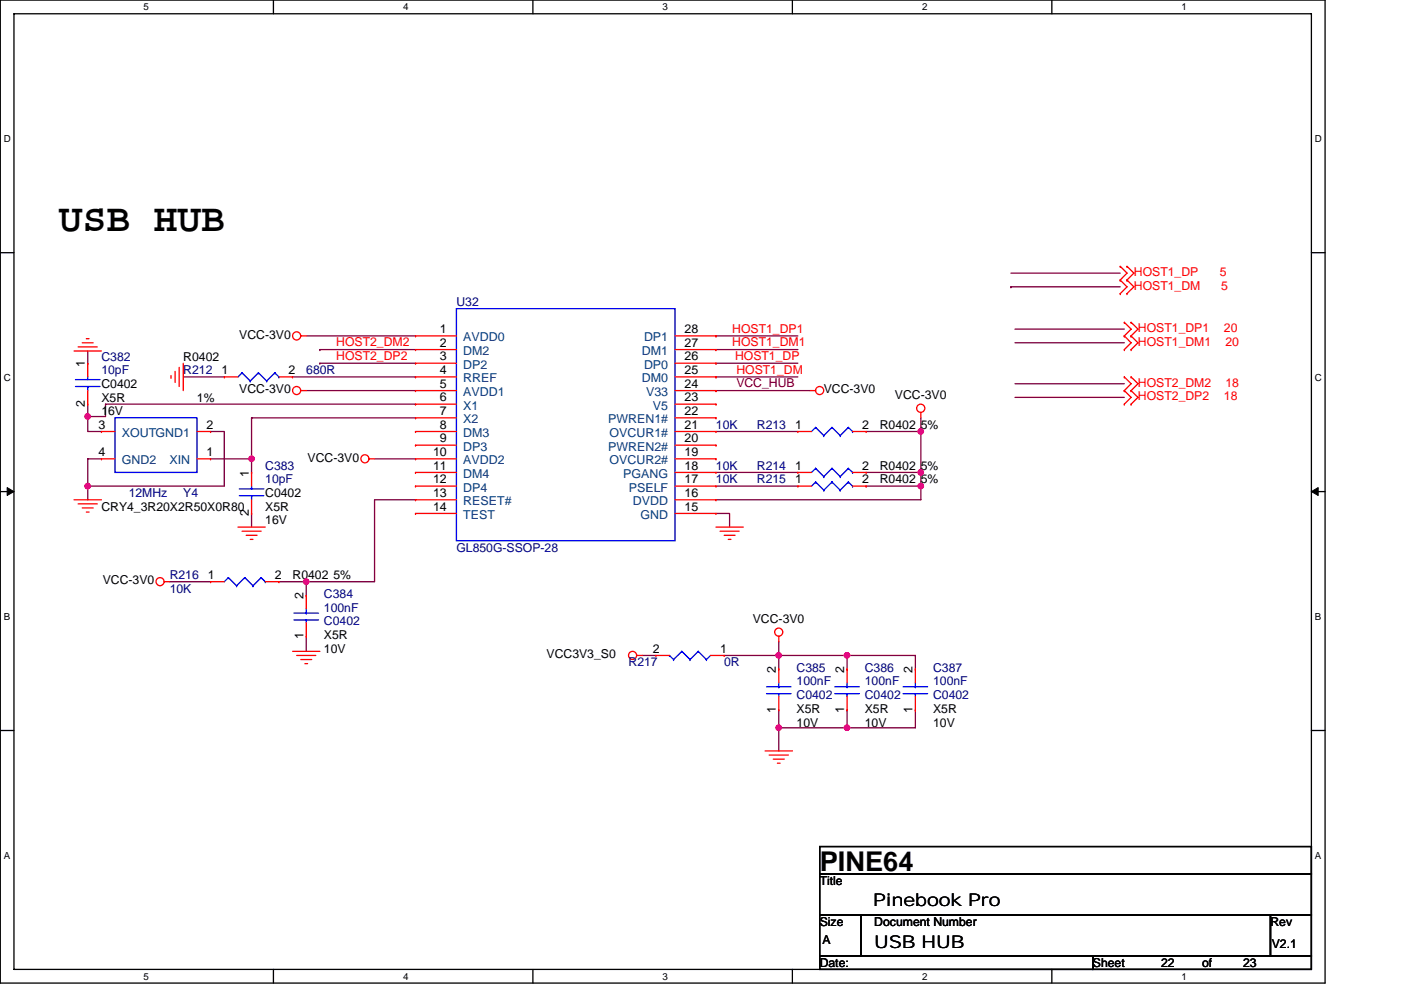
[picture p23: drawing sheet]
<svg xmlns="http://www.w3.org/2000/svg" width="297mm" height="210mm" viewBox="0 0 297 210" stroke-linecap="round" stroke-linejoin="round" font-family="sans-serif">
<defs><g id="words">
<text font-size="8.4" x="12.5" y="49">USB HUB</text>
<text font-size="5.8" x="173.8" y="184.8">PINE64</text>
<g font-size="3.7">
<text x="185.1" y="192.1">Pinebook Pro</text>
<text x="185.4" y="201.1">USB HUB</text>
</g>
<g font-size="2.6" fill="#f00">
<text x="240.4" y="58.5">HOST1_DP</text>
<text x="258.6" y="58.5">5</text>
<text x="240.4" y="61.4">HOST1_DM</text>
<text x="258.9" y="61.4">5</text>
<text x="155.3" y="70.6">HOST1_DP1</text>
<text x="241.3" y="70.4">HOST1_DP1</text>
<text x="259.5" y="70.4">20</text>
<text x="71.3" y="73.5">HOST2_DM2</text>
<text x="71.3" y="76.4">HOST2_DP2</text>
<text x="155.3" y="73.5">HOST1_DM1</text>
<text x="155.8" y="76.4">HOST1_DP</text>
<text x="241.3" y="73.3">HOST1_DM1</text>
<text x="259.8" y="73.3">20</text>
<text x="156.1" y="79.3">HOST1_DM</text>
<text x="241.3" y="82">HOST2_DM2</text>
<text x="259.8" y="82">18</text>
<text x="241.3" y="84.9">HOST2_DP2</text>
<text x="259.5" y="84.9">18</text>
</g>
<g font-size="2.6" fill="#000080">
<text x="96.8" y="64.9">U32</text>
<text x="21.5" y="76.5">C382</text>
<text x="21.5" y="79.4">10pF</text>
<text x="38.9" y="79.4">R212</text>
<text x="64.9" y="79.4">680R</text>
<text x="151.8" y="91">10K</text>
<text x="160.5" y="91">R213</text>
<text x="56.2" y="99.7">C383</text>
<text x="151.8" y="99.7">10K</text>
<text x="160.5" y="99.7">R214</text>
<text x="27.3" y="105.4">12MHz</text>
<text x="38.9" y="105.4">Y4</text>
<text x="56.2" y="102.5">10pF</text>
<text x="151.8" y="102.5">10K</text>
<text x="160.5" y="102.5">R215</text>
<text x="96.8" y="117">GL850G-SSOP-28</text>
<text x="36" y="122.8">R216</text>
<text x="36" y="125.7">10K</text>
<text x="68.7" y="126.9">C384</text>
<text x="68.7" y="129.8">100nF</text>
<text x="68.7" y="132.7">C0402</text>
<text x="133.3" y="141.4">R217</text>
<text x="153.5" y="141.4">0R</text>
<text x="168.9" y="142.5">C385</text>
<text x="183.4" y="142.5">C386</text>
<text x="197.8" y="142.5">C387</text>
<text x="168.9" y="145.4">100nF</text>
<text x="168.9" y="148.3">C0402</text>
<text x="183.4" y="145.4">100nF</text>
<text x="183.4" y="148.3">C0402</text>
<text x="197.8" y="145.4">100nF</text>
<text x="197.8" y="148.3">C0402</text>
</g>
<g font-size="2.6">
<text x="50.7" y="71.8">VCC-3V0</text>
<text x="93.3" y="70.7">1</text>
<text x="145.1" y="70.7">28</text>
<text x="18" y="77.9" transform="rotate(-90 18 77.9)">1</text>
<text x="38.9" y="76.5">R0402</text>
<text x="93.3" y="73.6">2</text>
<text x="93.3" y="76.5">3</text>
<text x="145.1" y="73.6">27</text>
<text x="145.1" y="76.5">26</text>
<text x="21.5" y="82.3">C0402</text>
<text x="47" y="79.4">1</text>
<text x="50.7" y="83.4">VCC-3V0</text>
<text x="61.2" y="79.4">2</text>
<text x="93.3" y="82.3">5</text>
<text x="93.3" y="79.4">4</text>
<text x="145.1" y="82.3">24</text>
<text x="145.1" y="79.4">25</text>
<text x="174.7" y="83.4">VCC-3V0</text>
<text x="18" y="86.3" transform="rotate(-90 18 86.3)">2</text>
<text x="21.5" y="85.2">X5R</text>
<text x="21.5" y="88.1">16V</text>
<text x="41.8" y="85.2">1%</text>
<text x="93.3" y="88">7</text>
<text x="93.3" y="85.1">6</text>
<text x="145.1" y="88">22</text>
<text x="145.1" y="85.1">23</text>
<text x="189.7" y="84.6">VCC-3V0</text>
<text x="20.9" y="90.9">3</text>
<text x="43.8" y="90.9">2</text>
<text x="93.3" y="90.9">8</text>
<text x="93.3" y="93.8">9</text>
<text x="145.1" y="90.9">21</text>
<text x="145.1" y="93.8">20</text>
<text x="168.6" y="90.9">1</text>
<text x="182.8" y="90.9">2</text>
<text x="186.5" y="91">R0402 5%</text>
<text x="20.9" y="96.7">4</text>
<text x="43.8" y="96.7">1</text>
<text x="52.7" y="101.1" transform="rotate(-90 52.7 101.1)">1</text>
<text x="65.2" y="97.9">VCC-3V0</text>
<text x="91.8" y="96.7">10</text>
<text x="91.8" y="99.6">11</text>
<text x="145.1" y="96.7">19</text>
<text x="145.1" y="99.6">18</text>
<text x="168.6" y="99.6">1</text>
<text x="182.8" y="99.6">2</text>
<text x="186.5" y="99.7">R0402 5%</text>
<text x="56.2" y="105.4">C0402</text>
<text x="91.8" y="102.5">12</text>
<text x="91.8" y="105.4">13</text>
<text x="145.1" y="105.4">16</text>
<text x="145.1" y="102.5">17</text>
<text x="168.6" y="102.5">1</text>
<text x="182.8" y="102.5">2</text>
<text x="186.5" y="102.5">R0402 5%</text>
<text x="21.5" y="108.3">CRY4_3R20X2R50X0R80</text>
<text x="52.7" y="109.5" transform="rotate(-90 52.7 109.5)">2</text>
<text x="56.2" y="108.3">X5R</text>
<text x="56.2" y="111.2">16V</text>
<text x="91.8" y="108.3">14</text>
<text x="145.1" y="108.3">15</text>
<text x="21.8" y="124">VCC-3V0</text>
<text x="44.1" y="122.8">1</text>
<text x="58.3" y="122.8">2</text>
<text x="62" y="122.8">R0402 5%</text>
<text x="64.3" y="127.1" transform="rotate(-90 64.3 127.1)">2</text>
<text x="64.3" y="135.6" transform="rotate(-90 64.3 135.6)">1</text>
<text x="68.7" y="135.6">X5R</text>
<text x="159.6" y="132.1">VCC-3V0</text>
<text x="68.7" y="138.5">10V</text>
<text x="115.9" y="139.6">VCC3V3_S0</text>
<text x="138.4" y="138.4">2</text>
<text x="152.7" y="138.4">1</text>
<text x="164.5" y="142.8" transform="rotate(-90 164.5 142.8)">2</text>
<text x="179" y="142.8" transform="rotate(-90 179 142.8)">2</text>
<text x="193.5" y="142.8" transform="rotate(-90 193.5 142.8)">2</text>
<text x="164.5" y="151.2" transform="rotate(-90 164.5 151.2)">1</text>
<text x="168.9" y="151.2">X5R</text>
<text x="168.9" y="154.1">10V</text>
<text x="179" y="151.2" transform="rotate(-90 179 151.2)">1</text>
<text x="183.4" y="151.2">X5R</text>
<text x="183.4" y="154.1">10V</text>
<text x="193.5" y="151.2" transform="rotate(-90 193.5 151.2)">1</text>
<text x="197.8" y="151.2">X5R</text>
<text x="197.8" y="154.1">10V</text>
<text x="173.8" y="187.7">Title</text>
<text x="173.8" y="196.4">Size</text>
<text x="185.4" y="196.4">Document Number</text>
<text x="269.4" y="196.4">Rev</text>
<text x="174.4" y="200.1">A</text>
<text x="269.6" y="201">V2.1</text>
<text x="173.8" y="205">Date:</text>
<text x="231.7" y="205">Sheet</text>
<text x="246.2" y="205">22</text>
<text x="254.9" y="205">of</text>
<text x="263.6" y="205">23</text>
</g>
<g font-size="2.6" fill="#004080">
<text x="98.2" y="72.4">AVDD0</text>
<text x="98.2" y="75.3">DM2</text>
<text x="136.1" y="75.3">DM1</text>
<text x="136.5" y="72.4">DP1</text>
<text x="98.2" y="78.2">DP2</text>
<text x="98.2" y="81.1">RREF</text>
<text x="136.1" y="81.1">DM0</text>
<text x="136.5" y="78.2">DP0</text>
<text x="98.2" y="84">AVDD1</text>
<text x="98.2" y="89.8">X2</text>
<text x="98.2" y="86.9">X1</text>
<text x="128.9" y="89.8">PWREN1#</text>
<text x="137" y="84">V33</text>
<text x="138.4" y="86.9">V5</text>
<text x="25.8" y="92.7">XOUTGND1</text>
<text x="98.2" y="92.7">DM3</text>
<text x="98.2" y="95.6">DP3</text>
<text x="128.9" y="95.6">PWREN2#</text>
<text x="129.2" y="92.7">OVCUR1#</text>
<text x="25.8" y="98.5">GND2</text>
<text x="35.9" y="98.5">XIN</text>
<text x="98.2" y="98.5">AVDD2</text>
<text x="98.2" y="101.4">DM4</text>
<text x="129.2" y="98.5">OVCUR2#</text>
<text x="132.1" y="101.4">PGANG</text>
<text x="98.2" y="104.3">DP4</text>
<text x="98.2" y="107.2">RESET#</text>
<text x="133.3" y="104.3">PSELF</text>
<text x="134.2" y="107.2">DVDD</text>
<text x="98.2" y="110.1">TEST</text>
<text x="135.8" y="110.1">GND</text>
</g>
<text font-size="2.6" fill="#800000" x="156.1" y="82.2">VCC_HUB</text>
<g font-size="2.1">
<text x="30.5" y="2.2">5</text>
<text x="85.5" y="2.2">4</text>
<text x="140.5" y="2.2">3</text>
<text x="195.5" y="2.2">2</text>
<text x="250.5" y="2.2">1</text>
<text x=".8" y="30.1">D</text>
<text x="278.8" y="30.1">D</text>
<text x=".8" y="80.8">C</text>
<text x="278.8" y="80.8">C</text>
<text x=".8" y="131.4">B</text>
<text x="278.8" y="131.4">B</text>
<text x=".8" y="182.1">A</text>
<text x="278.8" y="182.1">A</text>
<text x="30.5" y="207.8">5</text>
<text x="85.5" y="207.8">4</text>
<text x="140.5" y="207.8">3</text>
<text x="195.5" y="207.8">2</text>
<text x="250.5" y="207.8">1</text>
</g>
</g></defs>
<path d="M.1 0h280.8v208.5h-280.8zM3 2.9h275v202.7h-275z" fill="none" stroke="#000" stroke-width=".28"/>
<g fill="#fff">
<path d="M30.5 .3h1.1v2.3h-1.1z"/>
<path d="M30.5 205.9h1.1v2.3h-1.1z"/>
</g>
<path d="M58 0v2.9M58 205.6v2.9" fill="none" stroke="#000" stroke-width=".28"/>
<g fill="#fff">
<path d="M85.5 .3h1.1v2.3h-1.1z"/>
<path d="M85.5 205.9h1.1v2.3h-1.1z"/>
</g>
<path d="M113 0v2.9M113 205.6v2.9" fill="none" stroke="#000" stroke-width=".28"/>
<g fill="#fff">
<path d="M140.5 .3h1.1v2.3h-1.1z"/>
<path d="M140.5 205.9h1.1v2.3h-1.1z"/>
</g>
<path d="M168 0v2.9M168 205.6v2.9" fill="none" stroke="#000" stroke-width=".28"/>
<g fill="#fff">
<path d="M195.5 .3h1.2v2.3h-1.2z"/>
<path d="M195.5 205.9h1.2v2.3h-1.2z"/>
</g>
<path d="M223 0v2.9M223 205.6v2.9" fill="none" stroke="#000" stroke-width=".28"/>
<g fill="#fff">
<path d="M250.5 .3h1.2v2.3h-1.2z"/>
<path d="M250.5 205.9h1.2v2.3h-1.2z"/>
<path d="M.8 28.3h1.5v2.3h-1.5z"/>
<path d="M278.8 28.3h1.5v2.3h-1.5z"/>
<path d="M.8 78.9h1.5v2.3h-1.5z"/>
<path d="M278.8 78.9h1.5v2.3h-1.5z"/>
</g>
<path d="M.1 53.6h2.9M278 53.6h2.9" fill="none" stroke="#000" stroke-width=".28"/>
<g fill="#fff">
<path d="M.8 129.6h1.4v2.3h-1.4z"/>
<path d="M278.8 129.6h1.4v2.3h-1.4z"/>
</g>
<path d="M.1 104.3h2.9M278 104.3h2.9" fill="none" stroke="#000" stroke-width=".28"/>
<path d="M1.5 103.4l1.5 .9-1.5 .8zM278 104.3l1.5-.9v1.7z" fill="#000" stroke="#000" stroke-width=".21"/>
<g fill="#fff">
<path d="M.8 180.3h1.4v2.3h-1.4z"/>
<path d="M278.8 180.3h1.4v2.3h-1.4z"/>
</g>
<path d="M.1 154.9h2.9M278 154.9h2.9M173.8 179.6h104.2v5.7h-104.2zM173.8 194h8.7v8.7h-8.7zM173.8 185.3h104.2v8.7h-104.2zM182.5 194h86.9v8.7h-86.9zM269.4 194h8.6v8.7h-8.6zM173.8 202.7h57.9v2.9h-57.9zM231.7 202.7h46.3v2.9h-46.3z" fill="none" stroke="#000" stroke-width=".28"/>
<g fill="none" stroke="#800040" stroke-width=".28">
<path d="M214.3 57.9h23.2M18.6 74.4v2.6M38.9 79.9h8.7M62 79.9h26.1M64.9 71.2h23.2M67.8 74.1h.1M67.8 77h.1M67.8 77h20.3M67.8 74.1h20.3M151.8 79.9h.1M151.8 77h.1M151.8 74.1h.1"/>
<path d="M151.8 71.2h.1M151.8 79.9h17.4M151.8 77h17.4M151.8 74.1h17.4M151.8 71.2h17.4M214.3 60.8h.1M214.3 60.8h23.2M215.2 69.8h23.2M215.2 72.7h23.2M18.6 85.7v5.8h2.9M18.6 88.3h.1M21.5 97.3h-2.9v5.8"/>
<path d="M44.7 97.3h8.6M44.7 91.5h2.9v11.6h-29M53.3 88.6h34.8M53.3 88.6h.1M53.3 97.3v2.9M53.3 88.6v8.7M64.9 82.8h23.2M79.4 97.3h8.7M88.1 85.7h-65.7v2.6h-3.8M151.8 82.8h.1M151.8 91.5h17.4M151.8 82.8h20"/>
<path d="M183.6 91.5h11.6M195.2 91.5v11.6M195.2 91.5h.1M195.2 88.6v2.9M215.2 81.4h23.2M215.2 84.3h23.2M18.6 103.1v2.9M18.6 103.1h.1M53.3 108.9v2.9M88.1 106h-8.7v17.4h-14.5M151.8 100.2h17.4M151.8 103.1h17.4"/>
<path d="M151.8 108.9h2.9v2.9M183.6 100.2h11.6M183.6 103.1h.1M183.6 103.1h11.6M195.2 103.1v2.9h-43.4M36 123.4h8.7M59.1 123.4h5.8M64.9 123.4v2.9M64.9 123.4h.1M64.9 135v3.2M136.2 139h2.9M153.5 139h11.6"/>
<path d="M165.1 136.1v2.9M165.1 139h.1M165.1 139v2.9M165.1 139h14.5M179.6 139h14.5v2.9M179.6 139v2.9M165.1 150.6v3.8M165.1 154.4h.1M165.1 154.4v4.9M165.1 154.4h14.5M179.6 150.6v3.8M194.1 150.6v3.8h-14.5"/>
</g>
<g fill="#f0f" stroke="#f0f" stroke-width=".28">
<circle cx="165.1" cy="154.3" r=".57"/>
<circle cx="195.2" cy="103.1" r=".57"/>
<circle cx="195.2" cy="100.2" r=".57"/>
<circle cx="195.2" cy="91.5" r=".57"/>
<circle cx="179.6" cy="154.3" r=".57"/>
<circle cx="64.9" cy="123.4" r=".57"/>
<circle cx="53.3" cy="97.3" r=".57"/>
<circle cx="18.6" cy="103.1" r=".57"/>
<circle cx="179.6" cy="139" r=".57"/>
<circle cx="165.1" cy="139" r=".57"/>
<circle cx="18.6" cy="88.3" r=".57"/>
</g>
<g fill="none" stroke="#f00" stroke-width=".28">
<path d="M237.5 59.4h.1M237.5 56.5h.1M237.5 59.4l1.4 1.4-1.4 1.5M237.5 56.5l1.4 1.4-1.4 1.5M238.9 59.4h.1M238.9 56.5h.1M238.9 59.4l1.5 1.4-1.5 1.5M238.9 56.5l1.5 1.4-1.5 1.5M15.7 74.4h5.8M16.6 73.6h4M17.4 72.7h2.3M18.3 71.8h.6"/>
<path d="M18.6 77h.1M18.6 77v2.9M36.3 79.7v.5M37.1 78.8v2.3M38 77.9v4.1M38.9 77v5.8M47.6 79.9h.1M47.6 79.9h2.9M59.1 79.9h2.9M62 79.9h.1M63.8 71.2h1.1M88.1 71.2h.1"/>
<path d="M88.1 74.1h.1M88.1 77h.1M88.1 79.9h.1M88.1 79.9h8.7M88.1 71.2h8.7M88.1 74.1h8.7M88.1 77h8.7M143.1 79.9h8.7M143.1 71.2h8.7M143.1 74.1h8.7M143.1 77h8.7M151.8 77h.1"/>
<path d="M151.8 79.9h.1M151.8 74.1h.1M151.8 71.2h.1M237.5 62.3h.1M238.4 74.1h.1M238.4 71.2h.1M238.4 68.4h.1M238.4 79.9h.1M238.4 71.2l1.4 1.5-1.4 1.4M238.4 68.4l1.4 1.4-1.4 1.4M238.4 79.9l1.4 1.5-1.4 1.4M238.9 62.3h.1"/>
<path d="M239.8 74.1h.1M239.8 71.2h.1M239.8 68.4h.1M239.8 79.9h.1M239.8 71.2l1.5 1.5-1.5 1.4M239.8 68.4l1.5 1.4-1.5 1.4M239.8 79.9l1.5 1.5-1.5 1.4M18.6 85.7h.1M18.6 82.8v2.9M21.5 91.5h.1M21.5 97.3h.1M21.5 91.5h2.9"/>
<path d="M21.5 97.3h2.9M41.8 91.5h2.9M41.8 97.3h2.9M44.7 97.3h.1M44.7 91.5h.1M63.8 82.8h1.1M78.2 97.3h1.2M88.1 82.8h.1M88.1 88.6h.1M88.1 85.7h.1M88.1 91.5h.1M88.1 94.4h.1"/>
<path d="M88.1 97.3h.1M88.1 91.5h8.7M88.1 97.3h8.7M88.1 82.8h8.7M88.1 88.6h8.7M88.1 85.7h8.7M88.1 94.4h8.7M143.1 91.5h8.7M143.1 97.3h8.7M143.1 82.8h8.7M143.1 88.6h8.7M143.1 85.7h8.7"/>
<path d="M143.1 94.4h8.7M151.8 91.5h.1M151.8 94.4h.1M151.8 97.3h.1M151.8 88.6h.1M151.8 85.7h.1M151.8 82.8h.1M169.2 91.5h.1M169.2 91.5h2.9M171.8 82.8h1.1M180.8 91.5h2.8M183.6 91.5h.1"/>
<path d="M195.2 87.5v1.1M238.4 85.7h.1M238.4 82.8h.1M238.4 82.8l1.4 1.5-1.4 1.4M239.8 85.7h.1M239.8 82.8h.1M239.8 82.8l1.5 1.5-1.5 1.4M15.7 106h5.8M16.6 106.9h4M17.4 107.7h2.3M18.3 108.6h.6M50.5 111.8h5.7"/>
<path d="M51.3 112.7h4.1M52.2 113.5h2.3M53.1 114.4h.5M53.3 100.2h.1M53.3 108.9h.1M53.3 100.2v2.9M53.3 106v2.9M88.1 100.2h.1M88.1 103.1h.1M88.1 106h.1M88.1 108.9h.1M88.1 100.2h8.7"/>
<path d="M88.1 103.1h8.7M88.1 106h8.7M88.1 108.9h8.7M143.1 100.2h8.7M143.1 103.1h8.7M143.1 106h8.7M143.1 108.9h8.7M151.8 111.8h5.8M151.8 100.2h.1M151.8 103.1h.1M151.8 106h.1M151.8 108.9h.1"/>
<path d="M152.7 112.7h4M153.5 113.5h2.3M154.4 114.4h.6M169.2 100.2h.1M169.2 103.1h.1M169.2 100.2h2.9M169.2 103.1h2.9M180.8 100.2h2.8M180.8 103.1h2.8M183.6 100.2h.1M183.6 103.1h.1M34.8 123.4h1.2"/>
<path d="M44.7 123.4h.1M44.7 123.4h2.9M56.2 123.4h2.9M59.1 123.4h.1M62 138.2h5.8M62.9 139h4M63.8 139.9h2.3M64.9 135h.1M64.9 126.3h.1M64.9 126.3v2.9M64.9 132.1v2.9M135 139h1.2"/>
<path d="M139.1 139h.1M139.1 139h2.8M150.6 139h2.9M153.5 139h.1M165.1 135v1.1M64.6 140.8h.6M162.2 159.3h5.8M165.1 150.6h.1M165.1 141.9h.1M165.1 141.9v2.9M165.1 147.7v2.9M179.6 150.6h.1"/>
<path d="M179.6 141.9h.1M179.6 141.9v2.9M179.6 147.7v2.9M194.1 150.6h.1M194.1 141.9h.1M194.1 141.9v2.9M194.1 147.7v2.9M163.1 160.1h4M164 161h2.3M164.8 161.9h.6"/>
<circle cx="62.9" cy="71.2" r=".86"/>
<circle cx="62.9" cy="82.8" r=".86"/>
<circle cx="77.4" cy="97.3" r=".86"/>
<circle cx="173.8" cy="82.8" r=".86"/>
<circle cx="195.2" cy="86.6" r=".87"/>
<circle cx="33.9" cy="123.4" r=".86"/>
<circle cx="134.1" cy="139" r=".86"/>
<circle cx="165.1" cy="134.1" r=".86"/>
</g>
<g fill="none" stroke="#00f" stroke-width=".28">
<path d="M18.6 79.9v.6M51.3 79.1h.1M51.3 79.1l-.8 .8M51.3 79.1l1.8 1.7M54.8 79.1h.1M54.8 79.1l-1.7 1.7M54.8 79.1l1.7 1.7M58.3 79.1h.1M58.3 79.1l-1.8 1.7M58.3 79.1l.8 .8M59.1 79.9h.1M96.8 65.5h46.3v49.2h-46.3z"/>
<path d="M16 82h5.2M16 80.5h5.2M18.6 82h.1M18.6 82v.8M24.4 88.6h17.4v11.6h-17.4zM53.1 80.8h.1M56.5 80.8h.1M172.9 99.3h.1M172.9 90.7h.1M172.9 99.3l-.8 .9M172.9 99.3l1.8 1.8M172.9 90.7l-.8 .8"/>
<path d="M172.9 90.7l1.8 1.7M174.7 92.4h.1M176.4 99.3h.1M176.4 90.7h.1M176.4 99.3l-1.7 1.8M176.4 99.3l1.7 1.8M176.4 90.7l-1.7 1.7M176.4 90.7l1.7 1.7M178.1 92.4h.1M179.9 99.3h.1M179.9 90.7h.1M179.9 99.3l-1.8 1.8"/>
<path d="M179.9 99.3l.9 .9M179.9 90.7l-1.8 1.7M179.9 90.7l.9 .8M180.8 91.5h.1M50.7 105.1h5.2M50.7 103.7h5.2M53.3 103.1v.6M53.3 105.1h.1M53.3 105.1v.9M172.9 102.2h.1M172.9 102.2l-.8 .9M172.9 102.2l1.8 1.8"/>
<path d="M174.7 101.1h.1M174.7 104h.1M176.4 102.2h.1M176.4 102.2l-1.7 1.8M176.4 102.2l1.7 1.8M178.1 101.1h.1M178.1 104h.1M179.9 102.2h.1M179.9 102.2l-1.8 1.8M179.9 102.2l.9 .9M180.8 100.2h.1M180.8 103.1h.1"/>
<path d="M48.4 122.5h.1M48.4 122.5l-.8 .9M48.4 122.5l1.8 1.7M50.2 124.2h.1M51.9 122.5h.1M51.9 122.5l-1.7 1.7M51.9 122.5l1.7 1.7M53.6 124.2h.1M55.4 122.5h.1M55.4 122.5l-1.8 1.7M55.4 122.5l.8 .9M56.2 123.4h.1"/>
<path d="M62.3 130h5.2M62.3 131.5h5.2M64.9 131.5v.6M64.9 130h.1M64.9 129.2v.8M141.9 139h.1M141.9 139l.9 .9M142.8 139.9h.1M144.6 138.2h.1M144.6 138.2l1.7 1.7M144.6 138.2l-1.8 1.7M146.3 139.9h.1"/>
<path d="M148 138.2h.1M148 138.2l1.8 1.7M148 138.2l-1.7 1.7M149.8 139.9h.1M150.6 139l-.8 .9M162.5 145.7h5.2M162.5 147.1h5.2M165.1 147.1v.6M165.1 145.7h.1M165.1 144.8v.9M177 145.7h5.2M177 147.1h5.2"/>
<path d="M179.6 147.1v.6M179.6 145.7h.1M179.6 144.8v.9M191.5 145.7h5.2M191.5 147.1h5.2M194.1 147.1v.6M194.1 145.7h.1M194.1 144.8v.9"/>
</g>
<use href="#words"/>
</svg>
